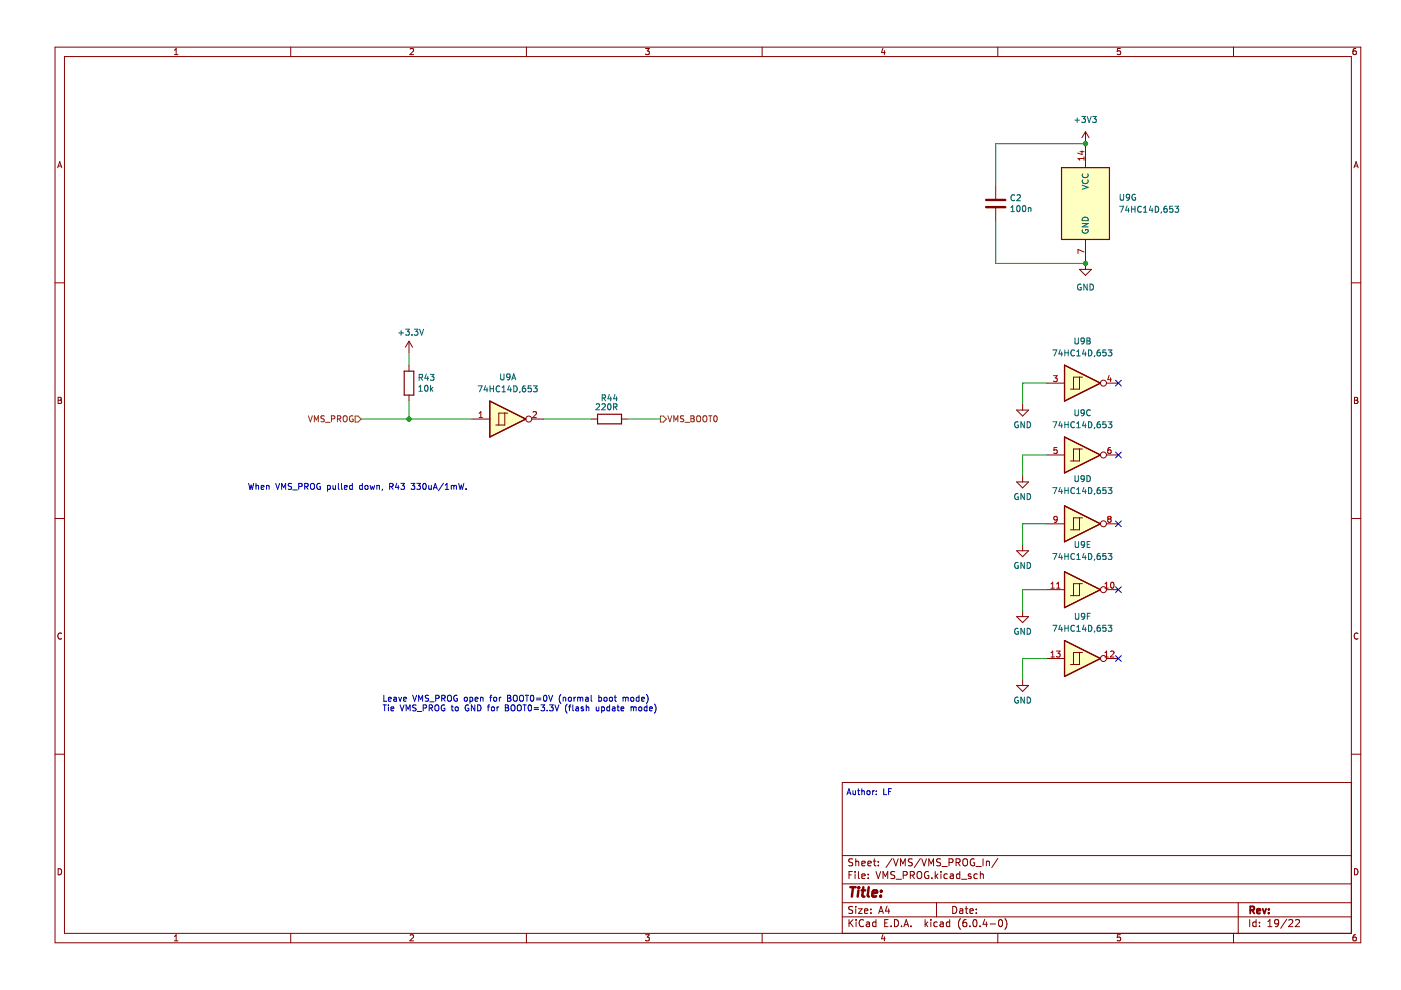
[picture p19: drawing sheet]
<svg xmlns="http://www.w3.org/2000/svg" width="297mm" height="210mm" viewBox="0 0 297 210" stroke-linecap="round" stroke-linejoin="round" font-family="sans-serif">
<path d="M1.7 0h295.4v209.9h-295.4z" fill-rule="evenodd" fill="#fff" stroke="#fff" stroke-width=".21"/>
<g fill="none" stroke="#840000" stroke-width=".21">
<path d="M11.7 10h276.8v189.9h-276.8zM13.7 12h272.8v185.9h-272.8zM37 11.6h.7M37 10.7l.3-.4v1.3M61.6 10v2M86.9 10.4l.5-.1 .3 .4-.8 .9h.8M111.6 10v2M136.9 10.3h.8l-.5 .5 .4 .1v.6l-.2 .1-.5-.1M161.6 10v2M187.2 10.2l-.3 .9h.8M187.5 10.7v.9M211.6 10v2"/>
<path d="M237.5 10.3h-.6v.6l.6-.1v.7l-.1 .1-.5-.1M261.5 10v2M287.5 10.3h-.4l-.2 .3-.1 .7 .3 .3 .4-.1v-.7h-.4l-.3 .2M12.2 35.6l.5-1.3 .4 1.3M12.4 35.2h.6M211.1 39.3v2.8M230.1 27.9v7.6M230.1 27.9l-.7 1.3M230.1 27.9l.8 1.3M287.1 35.6l.4-1.3 .4 1.3M287.2 35.2h.6M11.7 60h2"/>
<path d="M211.1 44.2v2.8M228.9 57.1h2.5l-1.3 1.3zM230.1 50.8v6.3M286.5 60h2M86.7 72.3l-.7 1.3M86.7 72.3v2.6M86.7 77.4v1.3M86.7 72.3l.8 1.3M228.9 80v2.5h-1.9M229.5 80h-1.9v2.5M12.3 84.2h.5l.2 .3-.2 .4 .2 .1 .1 .3-.3 .2h-.5zM12.3 84.9h.5"/>
<path d="M86.7 83.8v1.2M100 88.8h3.9M107 87.6v2.5h-1.9M107.7 87.6h-1.9v2.5M112.7 88.8h2.6M125.4 88.8h1.3M131.8 88.8h1.2M215.5 86.9h2.6l-1.3 1.3zM216.8 85.7v1.2M221.9 81.2h3.8M221.9 96.5h3.8M228.9 95.2v2.5h-1.9"/>
<path d="M229.5 95.2h-1.9v2.5M234.6 81.2h2.5M234.6 96.5h2.5M287.2 84.2h.4l.3 .3-.3 .4 .3 .1v.3l-.2 .2h-.5zM287.2 84.9h.4M11.7 109.9h2M215.5 102.2h2.6l-1.3 1.2zM215.5 116.8h2.6l-1.3 1.2zM216.8 100.9v1.3M216.8 115.5v1.3M221.9 111.1h3.8M228.9 109.8v2.5h-1.9"/>
<path d="M229.5 109.8h-1.9v2.5M234.6 111.1h2.5M286.5 109.9h2M13.1 134.3a.58 .58 0 0 0-.8 .6 .58 .58 0 0 0 .8 .5M215.5 130.7h2.6l-1.3 1.3zM216.8 129.5v1.2M221.9 139.6h3.8M221.9 125h3.8M228.9 138.4v2.5h-1.9M228.9 123.8v2.5h-1.9M229.5 123.8h-1.9v2.5M229.5 138.4h-1.9v2.5"/>
<path d="M234.6 139.6h2.5M234.6 125h2.5M287.9 134.3a.58 .58 0 0 0-.8 .6 .58 .58 0 0 0 .8 .5M11.7 159.9h2M215.5 145.3h2.6l-1.3 1.3zM216.8 144.1v1.2M286.5 159.9h2M286.5 165.9h-107.9v32M12.3 184.2a.66 .66 0 0 1 .8 .6 .66 .66 0 0 1-.8 .7zM37 198.6l.3-.4v1.3M37 199.5h.7M61.6 197.9v2"/>
<path d="M86.9 198.3l.5-.1 .3 .4-.8 .9h.8M111.6 197.9v2M136.9 198.2h.8l-.5 .5 .4 .1v.6l-.2 .1-.5-.1M161.6 197.9v2M178.6 194.4h107.9M178.6 191.4h107.9M178.6 187.4h107.9M178.6 181.4h107.9M180 195v1.5M180 185.5h.5M180.2 195.6l.7 .9M180.7 184.8h-.7v1.5"/>
<path d="M180.8 192.2h-.6l-.2 .1v.4l.7 .3 .1 .4-.3 .3-.6-.1M180.8 182.2l-.6-.1-.2 .1v.5l.7 .2 .1 .4-.3 .3-.6-.1M180.9 195l-.9 .8M181.3 184.8v.1M181.3 185.3v1M181.4 182.1v1.5M181.4 192.2v.1M181.4 192.7v1M181.4 182.7l.2-.1 .4 .1 .1 .9M181.5 195v.1M181.5 195.5v1M182 192.7h.8l-.8 1h.8"/>
<path d="M182 184.8v1.3l.2 .2M182.7 185.8l.7-.2v-.2l-.5-.1-.2 .2 .1 .7h.6M182.7 183.1l.7-.2v-.2l-.5-.1-.2 .2 .1 .7h.6M183.1 195.1a.71 .71 0 0 0-1 .5 .71 .71 0 0 0 .7 .9l.3-.2M183.3 193.2l.7-.2-.1-.3h-.4l-.2 .2 .1 .7h.5M183.7 195.5h.6l.1 1M184 183.1l.7-.2-.1-.2-.4-.1-.2 .2 .1 .7h.5M184.1 186.1v.2M184.1 185.4v.1M184.4 195.8l-.5 .1-.3 .2 .3 .4 .5-.1M184.6 193.5v.2M184.6 192.7v.2"/>
<path d="M185.1 182.6h.6M185.4 182.1v1.3l.3 .2M185.7 195.5h-.4l-.3 .3 .1 .6h.6M185.7 195v1.5M185.7 184.8l.5 1.5 .5-1.5M186.2 182.7v.1M186.2 183.4v.2M186.3 193.7l.5-1.5 .5 1.5M186.4 193.2h.7M187.2 198.1l-.3 .9h.8M187.2 186.3v-1.5l.5 1.1 .5-1.1v1.5M187.5 198.6v.9"/>
<path d="M187.6 195.7h.5M188.1 192.1l-.4 1.1h.9M188.3 195h-.7v1.5h.7M188.4 192.7v1M188.9 196.3v.2M189.1 182l-1.2 1.9M189.4 182.1l.5 1.5 .5-1.5M189.6 195a.76 .76 0 0 1 .9 .7 .76 .76 0 0 1-.9 .8zM189.7 184.9l-.6-.1-.2 .3 .1 .3 .6 .3v.4l-.2 .2-.5-.1M190 186.4h1.1M190.9 183.6v-1.5l.5 1.1 .5-1.1v1.5M191.1 196.3v.2"/>
<path d="M191.5 185.6l.7-.1 .2-.2-.1-.4-.8-.1v1.5M191.6 196.5l.5-1.5 .5 1.5M191.8 196h.7M193 185.6l.7-.1 .2-.2-.1-.4-.8-.1v1.5M193.1 196.3v.2M193.4 185.6l.5 .7M193.4 182.2l-.5-.1-.3 .1v.5l.7 .2 .1 .4-.3 .3-.5-.1M194.5 185l.3-.2a.5 .5 0 0 1 .6 .5v.5a.5 .5 0 0 1-.5 .5 .5 .5 0 0 1-.5-.5zM195.1 182l-1.2 1.9M195.4 182.1l.5 1.5 .5-1.5M196.1 195v1.5M196.3 195.9l.4 .6"/>
<path d="M196.7 195.5l-.6 .5M196.9 184.9a.7 .7 0 0 0-.9 .6 .7 .7 0 0 0 .9 .7v-.6h-.3M196.9 183.6v-1.5l.5 1.1 .5-1.1v1.5M197.4 195v.1M197.4 195.5v1M197.6 186.1v.2M198.3 184.8v1.5M198.4 185.7l.5 .6M198.6 191.4v3M198.7 195.5h-.4l-.3 .3 .1 .6h.6M198.9 185.3l-.6 .6M199.4 195.5h.5l.1 1"/>
<path d="M199.4 182.2l-.5-.1-.3 .1v.5l.7 .2 .1 .4-.3 .3-.5-.1M199.5 184.8v.1M199.5 185.3v1M199.7 183.7h1.2M200 195.8l-.5 .1-.2 .2 .2 .4 .5-.1M200.9 185.4l-.5-.1-.3 .3 .2 .6h.6M201.2 182.9l.7-.1 .2-.2-.1-.4-.8-.1v1.5M201.4 195.5h-.5l-.3 .3 .2 .6h.6M201.4 195v1.5M201.5 185.4h.6v.9M202 192.2a.76 .76 0 0 1 .9 .7 .76 .76 0 0 1-.9 .8zM202.1 185.6l-.5 .1-.2 .2 .2 .4 .5-.1"/>
<path d="M202.7 182.9l.7-.1 .2-.2-.1-.4-.8-.1v1.5M203.1 182.9l.5 .7M203.5 192.7h.6v1M203.5 185.4l-.4-.1-.3 .3 .1 .6h.6M203.5 184.8v1.5M203.6 194.8a1.72 1.72 0 0 0 0 2.2M203.9 186.4h1.1M204.1 193l-.5 .1-.2 .2 .2 .4 .5-.1M204.2 182.3l.3-.2a.5 .5 0 0 1 .6 .5v.5a.5 .5 0 0 1-.5 .5 .5 .5 0 0 1-.5-.5zM204.6 192.7h.6M204.9 192.2v1.3l.3 .2M204.9 195h-.5a1.01 1.01 0 0 0 0 1.5l.5-.2 .1-.5-.3-.3-.4 .1-.2 .2"/>
<path d="M205.6 193.2l.7-.2v-.3h-.4l-.3 .2 .1 .7h.6M205.6 196.3v.2M205.9 185.4l-.4-.1-.2 .2 .1 .2 .5 .2v.3h-.6M206.4 195.1l.2-.1a.8 .8 0 0 1 .6 .7 .8 .8 0 0 1-.6 .8l-.3-.6zM206.6 182.2a.7 .7 0 0 0-.9 .6 .7 .7 0 0 0 .9 .7v-.6h-.3M206.9 183.7h1.2M207 193.5v.2M207 192.7v.2M207.2 185.4l-.4-.1-.3 .3 .1 .6h.6M207.8 196.3v.2M207.8 185.4l.3-.1 .3 .1 .1 .9M207.8 184.8v1.5"/>
<path d="M208.4 182.1v1.5M208.8 194.9l-.4 1.1h.9M209.1 182.6v1M209.1 195.5v1M209.1 182.7l.2-.1 .4 .1 .1 .9M209.9 195.9h1.2M211.6 197.9v2M211.6 182l-1.3 1.9M211.8 195.1l.3-.1a.8 .8 0 0 1 .5 .7 .8 .8 0 0 1-.5 .8l-.4-.6zM213.1 194.8a1.72 1.72 0 0 1 0 2.2M237.5 198.2h-.6v.6l.6-.1v.7l-.1 .1-.5-.1M261.5 197.9v2"/>
<path d="M262.5 191.4v6.5M265 195v1.5M266.3 195.5h-.4l-.3 .3 .1 .6h.6M266.3 195v1.5M267 196.3v.2M267 195.5v.2M268.8 196.5h.9M268.8 195.4l.4-.4v1.5M271.1 195.6l-.3 .3h-.3l-.3-.3v-.3l.3-.3h.3l.3 .3a1 1 0 0 1-.4 1.2h-.3M272.8 194.9l-1.3 1.9M273.2 195.1l.6-.1 .3 .4-.9 1.1h.9M274.7 195.1l.5-.1 .3 .4-.9 1.1h.9"/>
<path d="M287.2 184.2a.66 .66 0 0 1 .7 .6 .66 .66 0 0 1-.7 .7zM287.5 198.2h-.4l-.2 .3-.1 .7 .3 .3 .4-.1v-.7h-.4l-.3 .2"/>
<circle cx="112.1" cy="88.8" r=".63"/>
<circle cx="234" cy="81.2" r=".63"/>
<circle cx="234" cy="96.5" r=".63"/>
<circle cx="234" cy="111.1" r=".63"/>
<circle cx="234" cy="139.6" r=".63"/>
<circle cx="234" cy="125" r=".63"/>
</g>
<path d="M265.1 193l.7-.1 .1-.2v-.4l-.8-.1v1.5M265.4 193l.5 .7M266.5 193.2l.7-.2-.1-.3h-.4l-.2 .2 .1 .7h.5M267.7 192.7l.4 1 .3-1M269 193.5v.2M269 192.7v.2" fill="none" stroke="#840000" stroke-width=".39"/>
<path d="M180.3 188.1h1.1M180.9 188.1l-.3 2M182 188.8l-.2 1.3M182.1 188.1v.2M182.7 188.8h.7M183 188.1l-.2 1.7 .1 .2 .4 .1M184.2 188.1l-.2 1.7 .2 .3M185 189.4l1-.2-.1-.3-.6-.1-.3 .3v.9h.8M186.7 189.9v.2M186.9 188.9l-.1 .2" fill="none" stroke="#840000" stroke-width=".52"/>
<g fill="#ffffc2" stroke="#ffffc2" stroke-width=".21">
<path d="M225.7 135.8l7.6 3.8-7.6 3.8z"/>
<path d="M225.7 107.3l7.6 3.8-7.6 3.8z"/>
<path d="M225.7 121.2l7.6 3.8-7.6 3.8z"/>
<path d="M103.9 85l7.6 3.8-7.6 3.9z"/>
<path d="M225.7 77.4l7.6 3.8-7.6 3.8z"/>
<path d="M225.7 92.7l7.6 3.8-7.6 3.8z"/>
</g>
<path d="M225.1 35.5h10.1v15.3h-10.1zM85.7 78.7h2v5.1h-2zM225.7 77.4l7.6 3.8-7.6 3.8zM103.9 85l7.6 3.8-7.6 3.9zM126.7 87.8h5.1v2.1h-5.1zM225.7 92.7l7.6 3.8-7.6 3.8zM225.7 107.3l7.6 3.8-7.6 3.8zM225.7 121.2l7.6 3.8-7.6 3.8zM225.7 135.8l7.6 3.8-7.6 3.8z" fill="none" stroke="#840000" stroke-width=".25"/>
<g fill="none" stroke="#a90000" stroke-width=".21">
<path d="M229 32.2h.8M229.4 32v.8l-.9-.3M229.8 33.2v.8M229.8 33.6h-1.2l.3 .4M229.8 53.4l-1.2-.5v.8M223.4 79.7h.8l-.5 .4 .4 .2v.5l-.2 .1-.5-.1M235.2 79.6l-.3 .9h.7M101.6 88.5h.7M101.6 87.6l.3-.3v1.2M113 87.4l.5-.1 .2 .3-.8 .9h.8M224.1 94.9h-.6l-.1 .6 .6-.1 .1 .6-.2 .2-.5-.2M235.5 94.9h-.4l-.2 .3v.7l.2 .3 .4-.2v-.6h-.4l-.2 .2"/>
<path d="M235.5 80.1v.8M224.2 110l-.3 .3-.3-.1-.1-.6 .4-.1 .3 .2-.1 .7-.2 .3h-.3M235.1 110l-.2-.2 .2-.3h.2l.3 .2-.3 .3M235.1 110l-.2 .3v.2l.2 .2h.2l.3-.2-.1-.4-.2-.1M235.1 110h.2M222.8 139.3h.8M222.8 123.8l.4-.4v1.3M222.8 138.4l.4-.4v1.3M222.8 124.7h.8M224 138h.8l-.5 .5 .4 .1v.6l-.2 .1-.5-.1M224 124.7h.8M224 123.8l.4-.4v1.3"/>
<path d="M234.3 139.3h.7M234.3 123.8l.3-.4v1.3M234.3 138.4l.3-.4v1.3M234.3 124.7h.7M235.5 138.2l.4-.2 .3 .4-.8 .9h.8M235.6 123.6l.2-.2a.68 .68 0 0 1 .4 .7 .68 .68 0 0 1-.4 .6l-.3-.5z"/>
</g>
<g fill="none" stroke="#006464" stroke-width=".21">
<path d="M227.9 25.5h1M228.4 25v1M229.4 24.7h.7l-.4 .5 .4 .1v.5l-.2 .2-.5-.2M229.4 39.3l1.3 .4-1.3 .4M229.6 38.1a.56 .56 0 0 0 .5 .8 .56 .56 0 0 0 .5-.8M229.6 36.9a.56 .56 0 0 0 .5 .8 .56 .56 0 0 0 .5-.8M230.5 24.7l.4 1.3 .5-1.3M231.7 24.7h.7l-.4 .5 .4 .1v.5l-.2 .2-.5-.2M214.3 44.9h.8M214.3 44l.4-.4v1.3M215.1 41.4a.56 .56 0 0 0-.8 .5 .56 .56 0 0 0 .8 .5M215.6 41.4l.5-.1 .2 .4-.7 .9h.7"/>
<path d="M215.7 43.7l.2-.1a.68 .68 0 0 1 .4 .6 .68 .68 0 0 1-.4 .7l-.3-.5zM216.9 43.7l.2-.1a.68 .68 0 0 1 .4 .6 .68 .68 0 0 1-.4 .7l-.3-.5zM218 44v.9M218 44.1h.5l.1 .8M229.4 47.4h1.3l-1.3 .7h1.3M229.5 48.7a.58 .58 0 0 0 .6 .7 .58 .58 0 0 0 .5-.7h-.4v.2M229.6 46.2a.66 .66 0 0 1 .8-.1 .66 .66 0 0 1 .3 .7h-1.3zM237.4 43.7h.8l-.5 1.3M237.5 41.2v1l.2 .3h.3l.2-.3v-1M239 43.7l-.3 .9h.7M239.3 44.2v.8M239.5 41.7l-.2 .3-.4-.1-.1-.6 .5-.1 .2 .2-.1 .8-.1 .2-.4 .1"/>
<path d="M239.9 43.7v1.3M239.9 44.3h.7M240.6 43.7v1.3M240.7 41.3a.58 .58 0 0 0-.7 .5 .58 .58 0 0 0 .8 .5v-.4h-.3M242 43.9a.56 .56 0 0 0-.8 .5 .56 .56 0 0 0 .8 .5M242.5 45h.7M242.5 44.1l.3-.4v1.3M244 43.7l-.3 .9h.8M244.3 44.2v.8M244.9 43.7a.64 .64 0 0 1 .8 .7 .64 .64 0 0 1-.8 .6zM246.3 44.9l-.2 .3M247.4 43.7l-.4 .1-.2 .2v.8l.2 .2 .4-.1v-.6l-.4-.1-.2 .3"/>
<path d="M248.6 43.7h-.6v.6h.6v.6l-.2 .1-.4-.1M249.1 43.7h.8l-.4 .5 .3 .1v.6l-.1 .1-.6-.1M84.6 70.6h.9M85 70.1v1M86 69.8h.8l-.4 .5 .3 .1v.5l-.1 .2-.6-.2M87.3 70.9v.2M87.8 69.8h.8l-.4 .5 .3 .1v.5l-.1 .2-.6-.2M89 69.8l.4 1.3 .4-1.3M90.4 79.3l-.3 .9h.8M90.7 79.8v.8M91.2 79.4h.8l-.4 .5 .4 .1v.5l-.2 .1-.6-.1M106.1 79.3v1l.3 .2h.2l.3-.2v-1"/>
<path d="M108.1 79.8l-.2 .3-.4-.1v-.6l.4-.1 .2 .2v.7l-.2 .3h-.4M223.2 74.2h.9l-.6 1.3M224.8 74.1l-.3 .9h.8M225.1 74.6v.9M225.8 74.2v1.3M225.8 74.8h.7M226.5 74.2v1.3M227.8 74.3a.56 .56 0 0 0-.8 .5 .56 .56 0 0 0 .8 .5M227.9 71.7v1l.2 .2h.3l.2-.2v-1M228.3 74.6l.4-.4v1.3M228.3 75.5h.7M229.2 60.3a.58 .58 0 0 0-.8 .6 .58 .58 0 0 0 .8 .5v-.4h-.2"/>
<path d="M229.8 74.1l-.3 .9h.8M229.9 72.2l-.2 .2h-.4l-.1-.6 .5-.1 .2 .2-.1 .7-.1 .3h-.4M230.1 74.6v.9M230.4 71.7h.5l.2 .2-.2 .4 .2 .1 .1 .3-.3 .2h-.5zM230.4 72.3h.5M230.5 60.2v1.3l-.7-1.3v1.3M230.8 74.2a.64 .64 0 0 1 .7 .6 .64 .64 0 0 1-.7 .7zM231.1 60.2a.64 .64 0 0 1 .7 .7 .64 .64 0 0 1-.7 .6zM232.1 75.4l-.1 .2M233.2 74.2l-.4 .1-.1 .2-.1 .7 .2 .3 .5-.2-.1-.6h-.4l-.2 .2M234.5 74.2h-.6l-.1 .6 .6-.1 .1 .6-.2 .2-.5-.2M234.9 74.2h.8l-.4 .5 .4 .1v.5l-.2 .2-.6-.2"/>
<path d="M88.8 83h.7M88.8 82l.4-.3v1.3M88.9 80h.6v-.5l-.6-.1v1.2M89.2 80l.4 .6M90.1 81.8l.2-.1a.68 .68 0 0 1 .5 .6 .68 .68 0 0 1-.5 .7l-.3-.5zM91.3 81.7v1.3M91.4 82.5l.4 .5M91.8 82.1l-.5 .5M101.4 81.8h.8l-.5 1.3M102.9 81.7l-.3 1h.8M103.2 82.2v.9M103.9 81.8v1.3"/>
<path d="M103.9 82.4h.7M104.6 81.8v1.3M106 81.9a.56 .56 0 0 0-.8 .5 .56 .56 0 0 0 .8 .6M106.4 83.1h.8M106.4 82.2l.4-.4v1.3M108 81.7l-.3 1h.7M108.3 82.2v.9M108.5 80.5l.4-1.2 .5 1.2M108.6 80.2h.6M108.9 81.8a.64 .64 0 0 1 .8 .6 .64 .64 0 0 1-.8 .7zM110.3 83l-.2 .3M111.3 81.8l-.3 .1-.2 .2-.1 .7 .3 .3 .4-.1-.1-.6-.3-.1-.3 .2"/>
<path d="M112.6 81.8h-.6l-.1 .6h.7v.6l-.2 .1-.5-.1M113.1 81.8h.8l-.4 .5 .3 .1v.6l-.2 .1-.5-.1M126.4 85.7l.5-.1 .2 .4-.8 .9h.8M127.6 85.7l.5-.1 .2 .4-.7 .9h.7M127.7 84.4l.6-.1v-.5l-.6-.1v1.3M128 84.4l.4 .6M129 85.7l.1-.1a.68 .68 0 0 1 .5 .7 .68 .68 0 0 1-.5 .6 .84 .84 0 0 1-.1-1.2zM129.2 83.7l-.3 .9h.8M129.5 84.1v.9M130.1 86.3l.6-.1 .1-.5-.7-.1v1.3M130.4 83.7l-.3 .9h.8M130.4 86.3l.4 .6"/>
<path d="M130.7 84.1v.9M215.8 89.5a.58 .58 0 0 0-.7 .6 .58 .58 0 0 0 .8 .5v-.5h-.2M217.2 89.4v1.3l-.7-1.3v1.3M217.8 89.4a.64 .64 0 0 1 .7 .7 .64 .64 0 0 1-.7 .6zM223.2 89.4h.9l-.6 1.3M224.8 89.4l-.3 .9h.8M225.1 89.8v.9M225.8 89.4v1.3M225.8 90h.7M226.5 89.4v1.3M227.8 89.5a.56 .56 0 0 0-.8 .6 .56 .56 0 0 0 .8 .5M227.9 86.9v1l.2 .3h.3l.2-.3v-1"/>
<path d="M228.3 89.8l.4-.4v1.3M228.3 90.7h.7M229.8 89.4l-.3 .9h.8M229.9 87.4l-.2 .3-.4-.1-.1-.6 .5-.1 .2 .2-.1 .8-.1 .2-.4 .1M230.1 89.8v.9M230.8 89.4a.64 .64 0 0 1 .7 .7 .64 .64 0 0 1-.7 .6zM231.2 87a.56 .56 0 0 0-.8 .5 .56 .56 0 0 0 .8 .5M232.1 90.6l-.1 .3M233.2 89.4l-.4 .1-.1 .2-.1 .8 .2 .2 .5-.1-.1-.6-.4-.1-.2 .2M234.5 89.4h-.6l-.1 .6h.6l.1 .6-.2 .1-.5-.1M234.9 89.4h.8l-.4 .5 .4 .1v.6l-.2 .1-.6-.1M215.8 104.7a.58 .58 0 0 0-.7 .6 .58 .58 0 0 0 .8 .5v-.4h-.2"/>
<path d="M215.8 119.3a.58 .58 0 0 0-.7 .6 .58 .58 0 0 0 .8 .5v-.4h-.2M217.2 104.7v1.2l-.7-1.2v1.2M217.2 119.3v1.2l-.7-1.2v1.2M217.8 104.7a.64 .64 0 0 1 .7 .6 .64 .64 0 0 1-.7 .6zM217.8 119.3a.64 .64 0 0 1 .7 .6 .64 .64 0 0 1-.7 .6zM223.2 103.4h.9l-.6 1.3M223.2 117.3h.9l-.6 1.3M224.8 103.3l-.3 .9h.8M224.8 117.3l-.3 .9h.8M225.1 103.8v.9M225.1 117.8v.8M225.8 103.4v1.3"/>
<path d="M225.8 117.3v1.3M225.8 104h.7M225.8 118h.7M226.5 103.4v1.3M226.5 117.3v1.3M227.8 103.5a.56 .56 0 0 0-.8 .5 .56 .56 0 0 0 .8 .5M227.8 117.5a.56 .56 0 0 0-.8 .5 .56 .56 0 0 0 .8 .5M227.9 100.8v1.1l.2 .2h.3l.2-.2v-1.1M228 114.8v1l.2 .3h.3l.2-.3v-1M228.3 103.7l.4-.3v1.3M228.3 117.7l.4-.4v1.3M228.3 104.7h.7"/>
<path d="M228.3 118.6h.7M229.8 117.3l-.3 .9h.8M229.8 103.3l-.3 .9h.8M229.9 101.4l-.2 .2h-.4l-.1-.6 .5-.2 .2 .3-.1 .7-.1 .3h-.4M230 115.4l-.3 .2-.3-.1-.1-.6 .4-.1 .3 .3-.1 .7-.2 .2-.3 .1M230.1 103.8v.9M230.1 117.8v.8M230.4 100.8a.64 .64 0 0 1 .8 .7 .64 .64 0 0 1-.8 .6zM230.5 115.4h.4M230.8 103.4a.64 .64 0 0 1 .7 .6 .64 .64 0 0 1-.7 .7zM230.8 117.3a.64 .64 0 0 1 .7 .7 .64 .64 0 0 1-.7 .6zM231.1 114.8h-.6v1.3h.6"/>
<path d="M232.1 104.6l-.1 .2M232.1 118.6l-.1 .2M233.2 103.4h-.4l-.1 .3-.1 .7 .2 .3 .5-.2-.1-.6h-.4l-.2 .2M233.2 117.3l-.4 .1-.1 .3-.1 .7 .2 .2 .5-.1-.1-.6-.4-.1-.2 .3M234.5 103.4h-.6l-.1 .6 .6-.1 .1 .6-.2 .2-.5-.2M234.5 117.3h-.6l-.1 .7 .6-.1 .1 .6-.2 .1-.5-.1M234.9 103.4h.8l-.4 .5 .4 .1v.5l-.2 .2-.6-.2M234.9 117.3h.8l-.4 .5 .4 .2v.5l-.2 .1-.6-.1M215.8 133.3a.58 .58 0 0 0-.7 .6 .58 .58 0 0 0 .8 .5v-.5h-.2M217.2 133.2v1.3l-.7-1.3v1.3M217.8 133.2a.64 .64 0 0 1 .7 .6 .64 .64 0 0 1-.7 .7zM223.2 132.6h.9l-.6 1.2"/>
<path d="M224.8 132.5l-.3 .9h.8M225.1 133v.8M225.8 132.6v1.2M225.8 133.2h.7M226.5 132.6v1.2M227.8 132.7a.56 .56 0 0 0-.8 .5 .56 .56 0 0 0 .8 .5M228 130v1.1l.2 .2h.3l.2-.2v-1.1M228.3 133.8h.7M228.3 132.9l.4-.3v1.2M229.8 132.5l-.3 .9h.8M230 130.6l-.2 .2h-.4l-.1-.6 .5-.2 .2 .3-.1 .7-.1 .2-.4 .1M230.1 133v.8"/>
<path d="M230.5 130.6h.5M230.8 132.6a.64 .64 0 0 1 .7 .6 .64 .64 0 0 1-.7 .6zM231.1 130h-.6v1.3M232.1 133.8l-.1 .2M233.2 132.6h-.4l-.1 .3-.1 .7 .2 .2 .5-.1-.1-.6h-.4l-.2 .2M234.5 132.6h-.6l-.1 .6 .6-.1 .1 .6-.2 .1-.5-.1M234.9 132.6h.8l-.4 .5 .4 .1v.5l-.2 .1-.6-.1M215.8 147.9a.58 .58 0 0 0-.7 .6 .58 .58 0 0 0 .8 .5v-.5h-.2M217.2 147.8v1.3l-.7-1.3v1.3M217.8 147.8a.64 .64 0 0 1 .7 .6 .64 .64 0 0 1-.7 .7z"/>
</g>
<path d="M225.1 35.5h10.1v15.3h-10.1z" fill-rule="evenodd" fill="#ffffc2" stroke="#ffffc2" stroke-width=".25"/>
<path d="M209.1 43.9h4M209.1 42.4h4" fill="none" stroke="#840000" stroke-width=".51"/>
<g fill="none" stroke="#725600" stroke-width=".21">
<path d="M65.4 88.2l.4 1.2 .4-1.2M66.6 89.4v-1.2l.5 .9 .4-.9v1.2M68.8 88.2l-.7 .1v.3l.5 .3 .2 .3-.3 .2h-.5M69 89.5h1M70.3 88.8h.6v-.5l-.6-.1v1.2M71.5 88.8h.6l.1-.5-.7-.1v1.2M71.8 88.8l.5 .6M72.8 88.3l.3-.1a.43 .43 0 0 1 .5 .4v.4a.42 .42 0 0 1-.4 .4 .42 .42 0 0 1-.4-.4zM74.8 88.2a.58 .58 0 0 0-.7 .6 .58 .58 0 0 0 .8 .5v-.4h-.3M75.3 88.2h.6l.7 .6-.7 .7h-.6zM140 88.2h.7l.6 .6-.6 .7h-.7zM141.6 88.2l.4 1.2 .4-1.2"/>
<path d="M142.9 89.4v-1.2l.4 .9 .4-.9v1.2M145 88.2l-.7 .1v.3l.6 .3 .1 .3-.3 .2h-.4M145.2 89.5h1M146.5 88.2h.4l.3 .2-.3 .4 .3 .1v.3l-.2 .2h-.5zM146.5 88.8h.4M147.8 88.3l.2-.1a.43 .43 0 0 1 .5 .4v.4a.42 .42 0 0 1-.4 .4 .42 .42 0 0 1-.4-.4zM149.1 88.3l.2-.1a.43 .43 0 0 1 .6 .4v.4a.42 .42 0 0 1-.4 .4 .42 .42 0 0 1-.5-.4zM150.2 88.2h.8M150.6 88.2v1.2M151.4 88.3l.2-.1a.68 .68 0 0 1 .5 .6 .68 .68 0 0 1-.5 .6l-.3-.5z"/>
</g>
<g fill="none" stroke="#0000c2" stroke-width=".21">
<path d="M52.7 102.5l.3 1.3 .2-.9 .3 .9 .3-1.3M54.3 102.5v1.3M54.3 103h.5v.8M55.4 103.3l.6-.1-.1-.2-.4-.1-.1 .2v.6h.5M56.5 103h.5l.1 .8M56.5 102.9v.9M58.4 102.5l.5 1.3 .4-1.3M59.7 103.8v-1.3l.4 .9 .5-.9v1.3M61.8 102.6h-.6v.4l.5 .2 .1 .3-.2 .3-.5-.1M62.1 103.9h.9M63.3 103.2l.6-.1 .1-.5-.7-.1v1.3M64.6 103.2l.6-.1 .1-.5-.7-.1v1.3"/>
<path d="M64.9 103.2l.4 .6M65.9 102.7l.2-.2a.43 .43 0 0 1 .6 .4v.4a.42 .42 0 0 1-.5 .5 .42 .42 0 0 1-.4-.5zM67.9 102.6a.58 .58 0 0 0-.8 .5 .58 .58 0 0 0 .8 .5v-.4h-.2M69.4 103l.4-.1 .3 .3-.2 .5h-.5M69.4 102.9v1.3M70.6 102.9l.1 .8 .4-.1M71.1 102.9v.9M71.7 102.5v1.1l.2 .2M72.4 102.5v1.1l.2 .2M73 103.3l.6-.1v-.2l-.4-.1-.2 .2 .1 .6h.5M74.7 103l-.4-.1-.2 .3 .1 .5h.5M74.7 102.5v1.3"/>
<path d="M76.8 103l-.3-.1-.3 .3 .1 .5h.5M76.8 102.5v1.3M77.4 103l.2-.1 .4 .1-.1 .7-.5-.1zM78.5 102.9l.2 .9 .2-.6 .3 .6 .2-.9M79.9 103h.5v.8M79.9 102.9v.9M81.1 103.7l-.1 .2M82.6 103.2l.6-.1 .1-.5-.7-.1v1.3M82.9 103.2l.4 .6M84.1 102.4l-.3 .9h.8M84.4 102.9v.9M85 102.5h.8l-.5 .5 .4 .1v.5l-.2 .2-.5-.2"/>
<path d="M87.2 102.5h.7l-.4 .5 .4 .1v.5l-.2 .2-.5-.2M88.4 102.5h.8l-.5 .5 .4 .1v.5l-.2 .2-.5-.2M89.8 102.6l.1-.1a.68 .68 0 0 1 .5 .6 .68 .68 0 0 1-.5 .7l-.3-.5zM90.9 102.9l.1 .8 .4-.1M91.4 102.9v.9M91.9 103.8l.4-1.3 .4 1.3M92 103.4h.6M94 102.4l-1 1.7M94.4 103.8h.7M94.4 102.9l.4-.4v1.3M95.7 103l.3-.1 .2 .2M95.7 102.9v.9"/>
<path d="M96.2 103.1l.2-.2 .3 .1 .1 .8M96.2 103.1v.7M97.3 102.5l.3 1.3 .2-.9 .2 .9 .3-1.3M98.8 103.6v.2M81.2 149.5h.7M81.4 147.4v1.3h.6M81.6 149.5v1.2M82.4 148.3l.6-.2-.1-.2-.4-.1-.1 .2v.6h.5M82.4 149.5v.1M82.4 149.9v.8M82.9 150.3l.6-.1-.1-.3h-.3l-.2 .2 .1 .6h.4M83.5 147.9h.5v.8"/>
<path d="M84 148.1l-.6 .3 .2 .3 .4-.1M84.5 147.8l.3 .9 .3-.9M84.8 149.5l.5 1.2 .4-1.2M85.6 148.3l.6-.2-.1-.2-.4-.1-.1 .2v.6h.5M86.1 150.7v-1.2l.4 .9 .4-.9v1.2M87.5 147.4l.4 1.3 .4-1.3M88.2 149.5h-.5l-.2 .2 .1 .3 .6 .2v.4l-.7 .1M88.5 150.8h.9M88.8 148.7v-1.3l.4 .9 .4-.9v1.3M89.7 150.1h.6l.1-.5-.7-.1v1.2M90.9 147.5h-.7v.4l.6 .2 .1 .3-.3 .3-.5-.1M91 150.1h.6l.1-.5-.7-.1v1.2"/>
<path d="M91.1 148.8h1M91.3 150.1l.4 .6M92.3 149.6l.2-.1a.43 .43 0 0 1 .5 .4v.4a.42 .42 0 0 1-.4 .4 .42 .42 0 0 1-.4-.4zM92.4 148.1l.6-.1v-.5l-.6-.1v1.3M93.7 148.1l.6-.1v-.5l-.6-.1v1.3M94 148.1l.4 .6M94.3 149.5a.58 .58 0 0 0-.8 .6 .58 .58 0 0 0 .8 .5v-.4h-.2M94.9 147.6l.3-.2a.43 .43 0 0 1 .5 .4v.5a.42 .42 0 0 1-.4 .4 .42 .42 0 0 1-.4-.4zM95.6 149.9h.5M95.8 149.5v1l.3 .2M96.6 149.9h.3l.3 .2v.4l-.3 .2-.4-.2zM96.9 147.5a.58 .58 0 0 0-.7 .6 .58 .58 0 0 0 .8 .5v-.5h-.3"/>
<path d="M98.5 148l.2-.2 .3 .2v.6h-.5zM99.3 149.5a.58 .58 0 0 0-.7 .6 .58 .58 0 0 0 .8 .5v-.4h-.2M99.6 147.9l.4-.1 .2 .3-.1 .5h-.5M99.6 147.8v1.3M100.7 149.5v1.2l-.8-1.2v1.2M100.7 148.3l.6-.2v-.2l-.4-.1-.2 .2 .1 .6h.5M101.3 149.5a.64 .64 0 0 1 .7 .6 .64 .64 0 0 1-.7 .6zM101.9 148l.5-.1v.8M101.9 147.8v.9M103.3 149.9h.5M103.8 147.8h.5M103.8 149.5l-.3 .1v1.1"/>
<path d="M104.2 150l.2-.1 .4 .1-.1 .7-.5-.1zM104.3 147.4l-.3 .2v1.1M104.7 148l.2-.2 .4 .2-.1 .6h-.5zM105.4 149.9v.8M105.7 149.9l-.3 .2M105.9 147.8v.9M106.2 147.8l-.3 .3M107.1 149.5h.5l.2 .2-.2 .4 .2 .1 .1 .3-.3 .2h-.5zM107.1 150.1h.5M107.6 147.4h.4l.3 .3-.3 .3 .3 .1v.3l-.2 .3h-.5zM107.6 148h.4M108.4 149.6l.2-.1a.43 .43 0 0 1 .6 .4v.4a.42 .42 0 0 1-.4 .4 .42 .42 0 0 1-.5-.4z"/>
<path d="M108.9 147.6l.2-.2a.43 .43 0 0 1 .6 .4v.5a.42 .42 0 0 1-.5 .4 .42 .42 0 0 1-.4-.4zM109.7 149.6l.3-.1a.43 .43 0 0 1 .5 .4v.4a.42 .42 0 0 1-.4 .4 .42 .42 0 0 1-.4-.4zM110.2 147.6l.3-.2a.43 .43 0 0 1 .5 .4v.5a.42 .42 0 0 1-.4 .4 .42 .42 0 0 1-.4-.4zM110.9 149.5h.7M111.2 149.5v1.2M111.4 147.4h.7M111.7 147.4v1.3M112.1 149.6l.2-.1a.68 .68 0 0 1 .4 .6 .68 .68 0 0 1-.4 .6l-.3-.5zM112.6 147.5l.2-.1a.68 .68 0 0 1 .4 .6 .68 .68 0 0 1-.4 .7l-.3-.5zM113.2 150.1h1M113.2 150.4h1M113.7 148h1"/>
<path d="M113.7 148.4h1M114.7 149.5h.8l-.4 .4 .3 .2v.5l-.2 .1-.5-.1M115.4 147.5l.1-.1a.68 .68 0 0 1 .5 .6 .68 .68 0 0 1-.5 .7l-.3-.5zM116 150.6v.1M116.3 147.4l.4 1.3 .5-1.3M116.5 149.5h.8l-.4 .4 .3 .2v.5l-.2 .1-.5-.1M117.6 149.5l.5 1.2 .4-1.2M118.9 147.2a1.46 1.46 0 0 0 0 2M119.4 148l.5-.1v.8M119.4 147.8v.9M120.2 149.3a1.46 1.46 0 0 0 0 1.9M120.6 148l.1-.2 .4 .2-.1 .6h-.4z"/>
<path d="M120.6 149.9h.4M121 149.5l-.3 .1v1.1M121.5 149.5v1l.1 .2M121.7 147.8v.9M122.1 147.8l-.4 .3M122.1 149.9h.5l.1 .8M122.5 148l.3-.2 .2 .2M122.5 147.8v.9M122.7 150.2l-.6 .2 .1 .3h.5M123 148l.2-.2 .3 .1 .1 .8M123 148v.7M123.7 149.9h-.3l-.2 .2 .1 .1 .4 .2v.3h-.5"/>
<path d="M124.2 147.9h.5v.8M124.3 150l.5-.1v.8M124.3 149.5v1.2M124.7 148.1l-.6 .3 .2 .3 .4-.1M125.3 147.4v1.1l.2 .2M126.4 149.9l.1 .8 .5-.1M127 147.9l.3-.1 .3 .3-.2 .5h-.4M127 147.4v1.3M127 149.9v.8M127.6 149.9h.3l.3 .2-.2 .6h-.4M127.6 149.9v1.2M128.1 148l.2-.2 .4 .2-.1 .6h-.5z"/>
<path d="M129.3 148l.1-.2 .4 .2-.1 .6h-.4zM129.3 149.9h-.4l-.2 .2 .1 .6h.5M129.3 149.5v1.2M129.9 149.9h.4l.1 .8M130.2 147.8h.5M130.4 147.4v1.1l.3 .2M130.4 150.2l-.6 .2 .2 .3h.4M130.8 149.9h.5M131 149.5v1l.3 .2M131.7 150.3l.6-.1-.1-.3h-.3l-.2 .2v.6h.5M132.1 148l.4-.2 .1 .2M132.1 147.8v.9"/>
<path d="M132.6 148l.2-.2 .3 .1 .1 .8M132.6 148v.7M133.8 148l.2-.2 .3 .2v.6h-.5zM133.8 150l.4-.1 .1 .2M133.8 149.9v.8M134.3 150.1l.2-.2h.3l.1 .8M134.3 150.1v.6M135.5 150l.2-.1 .3 .1v.7l-.5-.1zM135.5 147.9l-.4-.1-.2 .3 .1 .5h.5M135.5 147.4v1.3M136 148.3l.6-.2v-.2l-.4-.1-.2 .2 .1 .6h.5M137.1 147.2a1.46 1.46 0 0 1 0 2"/>
<path d="M137.2 149.9h-.4l-.2 .2 .1 .6h.5M137.2 149.5v1.2M137.7 150.3l.6-.1v-.3h-.4l-.2 .2 .1 .6h.5M138.7 149.3a1.46 1.46 0 0 1 0 1.9M179.6 168.5l.4-1.3 .4 1.3M179.7 168.1h.6M180.8 167.6l.1 .8h.5M181.4 167.6v.9M181.8 167.6h.5M182 167.2v1.1l.3 .2M182.7 167.8l.5-.1 .1 .8M182.7 167.2v1.3"/>
<path d="M183.9 167.8l.1-.2 .4 .2-.1 .6h-.4zM185 167.6v.9M185.4 167.6l-.4 .3M185.8 168.4v.1M185.8 167.7v.1M187.4 167.2v1.3h.6M188.4 167.8h.4M189 167.2h-.6v1.3"/>
</g>
<path d="M230.1 30.5h-19v8.8M211.1 47v8.8h19M86.7 74.9v2.5M76.6 88.8h23.4M86.7 85v3.8M115.3 88.8h10.1M133 88.8h7M221.9 81.2h-5.1v4.5M221.9 96.5h-5.1v4.4M221.9 111.1h-5.1v4.4M221.9 125h-5.1v4.5M221.9 139.6h-5.1v4.5" fill="none" stroke="#009600" stroke-width=".21"/>
<path d="M236.5 80.6l1.2 1.2M236.5 95.9l1.2 1.2M237.7 80.6l-1.2 1.2M237.7 95.9l-1.2 1.2M236.5 110.5l1.2 1.2M237.7 110.5l-1.2 1.2M236.5 124.4l1.2 1.2M236.5 139l1.2 1.2M237.7 124.4l-1.2 1.2M237.7 139l-1.2 1.2" fill="none" stroke="#000084" stroke-width=".21"/>
<g fill="#009600" stroke="#009600" stroke-width=".21">
<circle cx="230.1" cy="30.5" r=".46"/>
<circle cx="86.7" cy="88.8" r=".46"/>
<circle cx="230.1" cy="55.8" r=".46"/>
</g>
</svg>
